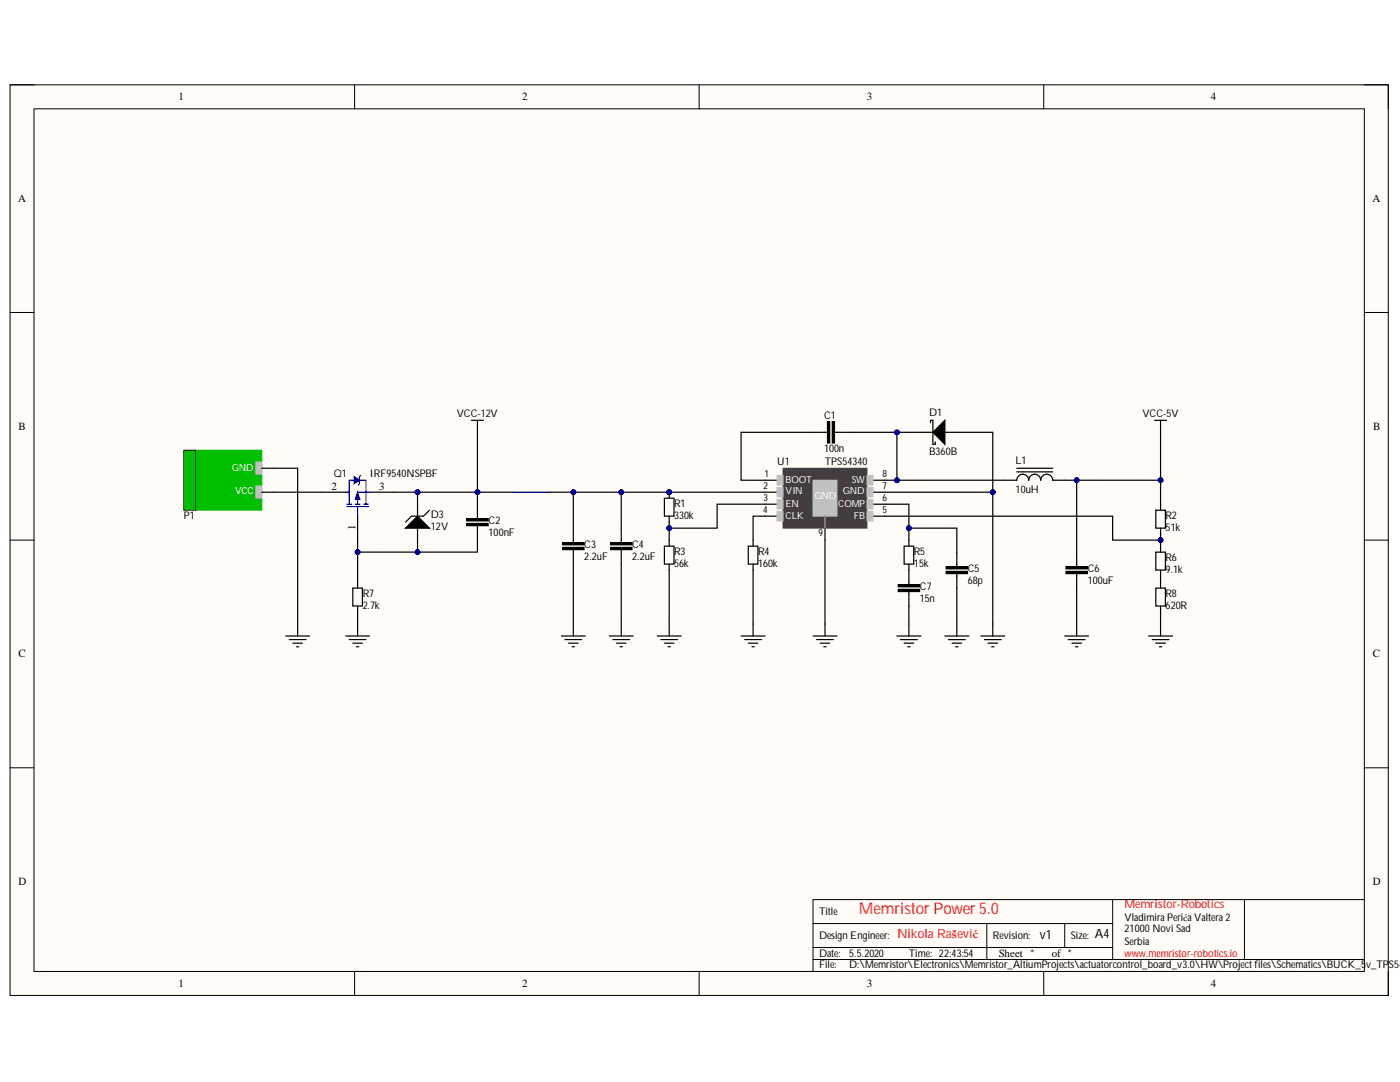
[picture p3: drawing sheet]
<svg xmlns="http://www.w3.org/2000/svg" width="279mm" height="216mm" viewBox="0 0 279 216" stroke-linecap="round" stroke-linejoin="round" font-family="sans-serif">
<defs><g id="words">
<text font-size="3.2" fill="#f00" x="171.4" y="182.4">Memristor Power5.0</text>
<text font-size="2.5" fill="#f00" x="179" y="187.1">Nikola Rašević</text>
<g font-size="2.5">
<text x="207.5" y="187.4">v1</text>
<text x="218.5" y="187.1">A4</text>
</g>
<text font-size="2.4" fill="#f00" x="224.4" y="181.2">Memristor-Robotics</text>
<g font-size="2.2">
<text x="35.6" y="20">1</text>
<text x="104.2" y="20">2</text>
<text x="173" y="20">3</text>
<text x="241.7" y="20">4</text>
<text x="3.6" y="40.3">A</text>
<text x="273.9" y="40.3">A</text>
<text x="3.7" y="85.8">B</text>
<text x="274.1" y="85.8">B</text>
<text x="66.1" y="97.7">2</text>
<text x="75.7" y="97.7">3</text>
<text x="70.9" y="105.7" transform="rotate(-90 70.9 105.7)">1</text>
<text x="3.7" y="131.2">C</text>
<text x="274" y="131.2">C</text>
<text x="3.7" y="176.6">D</text>
<text x="274" y="176.6">D</text>
<text x="199.3" y="190.9">Sheet *</text>
<text x="209.9" y="190.9">of *</text>
<text x="35.6" y="197">1</text>
<text x="104.2" y="197">2</text>
<text x="173" y="197">3</text>
<text x="241.7" y="197">4</text>
</g>
<g font-size="2.1">
<text x="91.2" y="83.3">VCC-12V</text>
<text x="164.5" y="83.5">C1</text>
<text x="185.4" y="83">D1</text>
<text x="228" y="83.3">VCC-5V</text>
<text x="66.6" y="95.3">Q1</text>
<text x="73.8" y="95.3">IRF9540NSPBF</text>
<text x="155.1" y="92.8">U1</text>
<text x="164.5" y="90.2">100n</text>
<text x="164.6" y="92.8">TPS54340</text>
<text x="202.7" y="92.6">L1</text>
<text x="134.5" y="101.2">R1</text>
<text x="202.7" y="98.3">10uH</text>
<text x="36.7" y="103.6">P1</text>
<text x="86" y="103.4">D3</text>
<text x="97.5" y="104.6">C2</text>
<text x="97.5" y="106.9">100nF</text>
<text x="134.5" y="103.6">330k</text>
<text x="232.6" y="103.6">R2</text>
<text x="232.6" y="106">51k</text>
<text x="116.6" y="109.3">C3</text>
<text x="116.6" y="111.7">2.2uF</text>
<text x="126.2" y="109.3">C4</text>
<text x="126.2" y="111.7">2.2uF</text>
<text x="134.5" y="110.7">R3</text>
<text x="134.5" y="113.2">56k</text>
<text x="151.3" y="110.7">R4</text>
<text x="151.3" y="113.2">160k</text>
<text x="182.4" y="110.7">R5</text>
<text x="182.4" y="113.2">15k</text>
<text x="232.6" y="112">R6</text>
<text x="72.4" y="119.1">R7</text>
<text x="183.6" y="117.7">C7</text>
<text x="193.1" y="114.1">C5</text>
<text x="193.1" y="116.5">68p</text>
<text x="217.1" y="114.1">C6</text>
<text x="217.1" y="116.5">100uF</text>
<text x="232.6" y="119.1">R8</text>
<text x="232.6" y="114.4">9.1k</text>
<text x="72.4" y="121.6">2.7k</text>
<text x="183.6" y="120.1">15n</text>
<text x="232.6" y="121.6">620R</text>
<text x="163.5" y="182.5">Title</text>
<text x="224.4" y="183.7">VladimiraPerićaValtera2</text>
<text x="163.5" y="190.9">Date:</text>
<text x="163.5" y="187.3">Design Engineer:</text>
<text x="169.5" y="190.9">5.5.2020</text>
<text x="181.4" y="190.9">Time: 22:43:54</text>
<text x="198.1" y="187.3">Revision:</text>
<text x="213.7" y="187.3">Size:</text>
<text x="224.4" y="186">21000Novi Sad</text>
<text x="224.4" y="188.5">Serbia</text>
<text x="163.5" y="193.2">File:</text>
<text x="169.5" y="193.2">D:\Memristor\Electronics\Memristor_AltiumProjects\actuatorcontrol_board_v3.0\HW\Projectfiles\Schematics\BUCK_5</text>
<text x="272.6" y="193.2">v_TPS543</text>
</g>
<g font-size="2.1" fill="#030000">
<text x="185.4" y="90.7">B360B</text>
<text x="86" y="105.7">12V</text>
</g>
<text font-size="2.1" fill="#f00" x="224.4" y="190.9">www.memristor-robotics.io</text>
<g font-size="1.9" fill="#fff">
<text x="46.3" y="93.9">GND</text>
<text x="46.9" y="98.6">VCC</text>
<text x="156.8" y="101.1">EN</text>
<text x="156.8" y="98.6">VIN</text>
<text x="156.8" y="96.3">BOOT</text>
<text x="162.5" y="99.5">GND</text>
<text x="167.3" y="101.1">COMP</text>
<text x="168.2" y="98.6">GND</text>
<text x="170" y="96.3">SW</text>
<text x="156.8" y="103.5">CLK</text>
<text x="170.4" y="103.5">FB</text>
</g>
<g font-size="1.9">
<text x="152.6" y="95.2">1</text>
<text x="176.1" y="95.2">8</text>
<text x="152.4" y="100">3</text>
<text x="152.4" y="97.6">2</text>
<text x="176.1" y="97.6">7</text>
<text x="176.1" y="100">6</text>
<text x="152.3" y="102.4">4</text>
<text x="163.4" y="106.9">9</text>
<text x="176.1" y="102.4">5</text>
</g>
</g></defs>
<path d="M2 16.9h275.1v181.7h-275.1z" fill-rule="evenodd" fill="#fffcf8"/>
<path d="M2 16.9h275.1v181.7h-275.1z" fill="none" stroke="#000" stroke-width=".2"/>
<path d="M6.8 21.7h265.5v172.1h-265.5z" fill-rule="evenodd" fill="#fffcf8"/>
<g fill="none" stroke="#000" stroke-width=".2">
<path d="M2 16.9h4.8M70.8 16.9v4.8M139.5 16.9v4.8M208.3 16.9v4.8M272.3 16.9h4.8v4.8M6.8 21.7h265.5v172.1h-265.5zM2 62.4h4.8M272.3 62.4h4.8M2 107.8h4.8M272.3 107.8h4.8M2 153.2h4.8M272.3 153.2h4.8"/>
<path d="M222.1 179.5v12M248.4 179.5v12M272.3 179.5h-110v14.3M70.8 193.8v4.8M139.5 193.8v4.8M162.3 184.3h59.8M162.3 191.5h110M162.3 189.1h59.8M196.9 184.3v7.2M208.3 193.8v4.8M212.5 184.3v4.8M277.1 193.8v4.8"/>
</g>
<path d="M64.2 98.2h4.8M73.8 98.2h4.7M94.1 83.9h2.4M95.3 83.9v2.4M71.4 103v4.8M57 126.9h4.8M57.7 127.6h3.4M58.4 128.3h2M59.2 129.1h.4M59.4 124.5v2.4" fill="none" stroke="#000" stroke-width=".24"/>
<path d="M69 98.2h.7v2.4M73 98.2v2.4M73.8 98.2h-2.4v2.4M69.2 101.1h4.3M69.2 100.6h1M70.9 100.6h.9M71.4 101.1v1.9M72.6 100.6h.9" fill="none" stroke="#00f" stroke-width=".24"/>
<path d="M71.4 98.2l.4 1.4h-.9z" fill="#00f"/>
<path d="M71.4 98.2l.4 1.4h-.9z" fill="none" stroke="#00f" stroke-width=".2"/>
<path d="M69.7 95.8v2.4M73 95.8v2.4" fill="none" stroke="#00f" stroke-width=".24"/>
<path d="M70.6 95.1l1.2 .7-1.2 .7z" fill="#00f"/>
<path d="M70.6 95.1l1.2 .7-1.2 .7z" fill="none" stroke="#00f" stroke-width=".2"/>
<path d="M69.7 95.8h3.3M72 94.9l-.3 .2v1.4l-.2 .3" fill="none" stroke="#00f" stroke-width=".24"/>
<g fill="none" stroke="#000" stroke-width=".24">
<path d="M70.4 117.3h1.9v3.6h-1.9zM71.4 116.1v1.2M80.9 105.4l2.4-2.4 2.4 2.4zM83.3 100.6v2.4M83.3 105.4v2.4M85.7 101.8l-1.2 1.2h-2.4l-1.2 1.2M95.3 100.6v2.9M95.3 104.9v2.9M69 126.9h4.8M69.7 127.6h3.3M70.4 128.3h1.9M71.1 129.1h.5"/>
<path d="M71.4 120.9v1.2M71.4 124.5v2.4"/>
</g>
<g fill="#000">
<path d="M80.9 105.4l2.4-2.4 2.4 2.4z"/>
<path d="M93.1 104.4h4.3v.5h-4.3z" fill-rule="evenodd"/>
<path d="M93.1 103.5h4.3v.4h-4.3z" fill-rule="evenodd"/>
</g>
<path d="M93.1 104.4h4.3v.5h-4.3zM93.1 103.5h4.3v.4h-4.3z" fill="none" stroke="#000" stroke-width=".2"/>
<circle cx="133.6" cy="98.2" r=".48" fill="#000080"/>
<circle cx="133.6" cy="98.2" r=".48" fill="none" stroke="#000080" stroke-width=".2"/>
<path d="M133.6 98.2v1.2M133.6 103v1.2" fill="none" stroke="#000" stroke-width=".24"/>
<circle cx="133.6" cy="98.2" r=".48" fill="#000080"/>
<circle cx="133.6" cy="98.2" r=".48" fill="none" stroke="#000080" stroke-width=".2"/>
<g fill="none" stroke="#000" stroke-width=".24">
<path d="M54.6 93.4h4.8v31.1M83.3 98.2v2.4M132.6 99.4h1.9v3.6h-1.9zM162.3 86.3h2.8M166.6 86.3h2.8M183.8 86.3h2.4M185.7 84.3v-.4h.5v4.8h.5v-.5M186.2 86.3l2.4-2.4v4.8zM188.6 86.3h2.4M200.5 95.8h2.4a1.19 1.19 0 0 1 1.2-1.2 1.19 1.19 0 0 1 1.2 1.2 1.19 1.19 0 0 1 1.2-1.2 1.19 1.19 0 0 1 1.2 1.2 1.2 1.2 0 0 1 1.2-1.2 1.2 1.2 0 0 1 1.2 1.2h2.4M202.9 94.2h7.2M202.9 93.4h7.2"/>
<path d="M230.4 83.9h2.4M231.6 83.9v2.4M114.4 105.4v2.9M114.4 109.7v2.9M124 105.4v2.9M124 109.7v2.9M132.6 109h1.9v3.6h-1.9zM133.6 107.8v1.2M133.6 112.6v1.2M149.3 109h2v3.6h-2zM150.3 107.8v1.2M150.3 112.6v1.2"/>
<path d="M180.4 109h1.9v3.6h-1.9zM181.4 107.8v1.2M181.4 112.6v4M181.4 118.1v2.8M191 110.2v2.8M191 114.5v2.8M214.9 110.2v2.8M214.9 114.5v2.8M230.7 101.8h1.9v3.6h-1.9zM230.7 117.3h1.9v3.6h-1.9zM230.7 110.2h1.9v3.6h-1.9zM231.6 100.6v1.2"/>
<path d="M231.6 105.4v1.2M231.6 109v1.2M231.6 113.8v1.1M231.6 116.1v1.2M112 126.9h4.8M112.7 127.6h3.4M113.5 128.3h1.9M114.2 129.1h.5M114.4 124.5v2.4M121.6 126.9h4.8M122.3 127.6h3.4M123 128.3h1.9"/>
<path d="M123.7 129.1h.5M124 124.5v2.4M131.2 126.9h4.7M131.9 127.6h3.3M132.6 128.3h1.9M133.3 129.1h.5M133.6 124.5v2.4M147.9 126.9h4.8M148.6 127.6h3.4M149.3 128.3h2M150.1 129.1h.4M150.3 124.5v2.4"/>
<path d="M162.3 126.9h4.7M163 127.6h3.3M163.7 128.3h1.9M164.4 129.1h.5M164.6 124.5v2.4M179 126.9h4.8M179.7 127.6h3.4M180.4 128.3h1.9M181.2 129.1h.4M181.4 124.5v2.4M188.6 126.9h4.8M189.3 127.6h3.3"/>
<path d="M190 128.3h1.9M190.7 129.1h.5M191 124.5v2.4M195.7 126.9h4.8M196.5 127.6h3.3M197.2 128.3h1.9M197.9 129.1h.5M198.1 124.5v2.4M212.5 126.9h4.8M213.2 127.6h3.3M213.9 128.3h1.9M214.6 129.1h.5"/>
<path d="M214.9 124.5v2.4M229.2 126.9h4.8M229.9 127.6h3.4M230.7 128.3h1.9M231.4 129.1h.5M231.6 120.9v1.2M231.6 124.5v2.4"/>
</g>
<g fill="#000">
<path d="M186.2 86.3l2.4-2.4v4.8z"/>
<path d="M165.1 84.1h.5v4.3h-.5z" fill-rule="evenodd"/>
<path d="M166.1 84.1h.5v4.3h-.5z" fill-rule="evenodd"/>
<path d="M112.3 109.2h4.3v.5h-4.3z" fill-rule="evenodd"/>
<path d="M112.3 108.3h4.3v.4h-4.3z" fill-rule="evenodd"/>
<path d="M121.8 109.2h4.3v.5h-4.3z" fill-rule="evenodd"/>
<path d="M121.8 108.3h4.3v.4h-4.3z" fill-rule="evenodd"/>
<path d="M179.2 117.6h4.3v.5h-4.3z" fill-rule="evenodd"/>
<path d="M179.2 116.6h4.3v.5h-4.3z" fill-rule="evenodd"/>
<path d="M188.8 114h4.3v.5h-4.3z" fill-rule="evenodd"/>
<path d="M188.8 113h4.3v.5h-4.3z" fill-rule="evenodd"/>
<path d="M212.7 114h4.3v.5h-4.3z" fill-rule="evenodd"/>
<path d="M212.7 113h4.3v.5h-4.3z" fill-rule="evenodd"/>
</g>
<path d="M165.1 84.1h.5v4.3h-.5zM166.1 84.1h.5v4.3h-.5zM112.3 109.2h4.3v.5h-4.3zM112.3 108.3h4.3v.4h-4.3zM121.8 109.2h4.3v.5h-4.3zM121.8 108.3h4.3v.4h-4.3zM179.2 117.6h4.3v.5h-4.3zM179.2 116.6h4.3v.5h-4.3zM188.8 114h4.3v.5h-4.3zM188.8 113h4.3v.5h-4.3zM212.7 114h4.3v.5h-4.3zM212.7 113h4.3v.5h-4.3z" fill="none" stroke="#000" stroke-width=".2"/>
<circle cx="83.3" cy="98.2" r=".48" fill="#000080"/>
<circle cx="83.3" cy="98.2" r=".48" fill="none" stroke="#000080" stroke-width=".2"/>
<path d="M71.4 107.8v2.4" fill="none" stroke="#000" stroke-width=".24"/>
<circle cx="71.4" cy="110.2" r=".48" fill="#000080"/>
<circle cx="71.4" cy="110.2" r=".48" fill="none" stroke="#000080" stroke-width=".2"/>
<path d="M83.3 107.8v2.4" fill="none" stroke="#000" stroke-width=".24"/>
<circle cx="83.3" cy="110.2" r=".48" fill="#000080"/>
<circle cx="83.3" cy="110.2" r=".48" fill="none" stroke="#000080" stroke-width=".2"/>
<path d="M95.3 107.8v2.4h-23.9v5.9M71.4 122.1v2.4" fill="none" stroke="#000" stroke-width=".24"/>
<circle cx="83.3" cy="110.2" r=".48" fill="#000080"/>
<circle cx="83.3" cy="110.2" r=".48" fill="none" stroke="#000080" stroke-width=".2"/>
<circle cx="71.4" cy="110.2" r=".48" fill="#000080"/>
<circle cx="71.4" cy="110.2" r=".48" fill="none" stroke="#000080" stroke-width=".2"/>
<path d="M78.5 98.2h16.8v2.4" fill="none" stroke="#000" stroke-width=".24"/>
<circle cx="83.3" cy="98.2" r=".48" fill="#000080"/>
<circle cx="83.3" cy="98.2" r=".48" fill="none" stroke="#000080" stroke-width=".2"/>
<circle cx="95.3" cy="98.2" r=".48" fill="#000080"/>
<circle cx="95.3" cy="98.2" r=".48" fill="none" stroke="#000080" stroke-width=".2"/>
<path d="M54.6 98.2h9.6M124 112.6v11.9M150.3 113.8v10.7M164.6 107.8v16.7M181.4 105.4h9.6v4.8" fill="none" stroke="#000" stroke-width=".24"/>
<circle cx="181.4" cy="105.4" r=".48" fill="#000080"/>
<circle cx="181.4" cy="105.4" r=".48" fill="none" stroke="#000080" stroke-width=".2"/>
<path d="M179 86.3v9.5h-2.4M191 117.3v7.2M181.4 120.9v3.6" fill="none" stroke="#000" stroke-width=".24"/>
<circle cx="179" cy="95.8" r=".48" fill="#000080"/>
<circle cx="179" cy="95.8" r=".48" fill="none" stroke="#000080" stroke-width=".2"/>
<circle cx="179" cy="86.3" r=".48" fill="#000080"/>
<circle cx="179" cy="86.3" r=".48" fill="none" stroke="#000080" stroke-width=".2"/>
<path d="M176.6 98.2h21.5" fill="none" stroke="#000" stroke-width=".24"/>
<circle cx="198.1" cy="98.2" r=".48" fill="#000080"/>
<circle cx="198.1" cy="98.2" r=".48" fill="none" stroke="#000080" stroke-width=".2"/>
<path d="M152.7 98.2h-28.7v7.2M162.3 86.3h-14.4v9.5h4.8" fill="none" stroke="#000" stroke-width=".24"/>
<circle cx="124" cy="98.2" r=".48" fill="#000080"/>
<circle cx="124" cy="98.2" r=".48" fill="none" stroke="#000080" stroke-width=".2"/>
<circle cx="133.6" cy="98.2" r=".48" fill="#000080"/>
<circle cx="133.6" cy="98.2" r=".48" fill="none" stroke="#000080" stroke-width=".2"/>
<path d="M114.4 98.2v7.2" fill="none" stroke="#000" stroke-width=".24"/>
<circle cx="114.4" cy="98.2" r=".48" fill="#000080"/>
<circle cx="114.4" cy="98.2" r=".48" fill="none" stroke="#000080" stroke-width=".2"/>
<path d="M152.7 100.6h-9.6v4.8h-9.5" fill="none" stroke="#000" stroke-width=".24"/>
<circle cx="133.6" cy="105.4" r=".48" fill="#000080"/>
<circle cx="133.6" cy="105.4" r=".48" fill="none" stroke="#000080" stroke-width=".2"/>
<path d="M179 95.8h21.5M152.7 103h-2.4v4.8" fill="none" stroke="#000" stroke-width=".24"/>
<circle cx="179" cy="95.8" r=".48" fill="#000080"/>
<circle cx="179" cy="95.8" r=".48" fill="none" stroke="#000080" stroke-width=".2"/>
<path d="M109.6 98.2h14.4" fill="none" stroke="#000" stroke-width=".24"/>
<circle cx="114.4" cy="98.2" r=".48" fill="#000080"/>
<circle cx="114.4" cy="98.2" r=".48" fill="none" stroke="#000080" stroke-width=".2"/>
<circle cx="124" cy="98.2" r=".48" fill="#000080"/>
<circle cx="124" cy="98.2" r=".48" fill="none" stroke="#000080" stroke-width=".2"/>
<path d="M169.4 86.3h14.4" fill="none" stroke="#000" stroke-width=".24"/>
<circle cx="179" cy="86.3" r=".48" fill="#000080"/>
<circle cx="179" cy="86.3" r=".48" fill="none" stroke="#000080" stroke-width=".2"/>
<path d="M191 86.3h7.1v38.2" fill="none" stroke="#000" stroke-width=".24"/>
<circle cx="198.1" cy="98.2" r=".48" fill="#000080"/>
<circle cx="198.1" cy="98.2" r=".48" fill="none" stroke="#000080" stroke-width=".2"/>
<path d="M133.6 104.2v3.6" fill="none" stroke="#000" stroke-width=".24"/>
<circle cx="133.6" cy="105.4" r=".48" fill="#000080"/>
<circle cx="133.6" cy="105.4" r=".48" fill="none" stroke="#000080" stroke-width=".2"/>
<path d="M114.4 112.6v11.9M133.6 113.8v10.7M231.6 106.6v2.4" fill="none" stroke="#000" stroke-width=".24"/>
<circle cx="231.6" cy="107.8" r=".48" fill="#000080"/>
<circle cx="231.6" cy="107.8" r=".48" fill="none" stroke="#000080" stroke-width=".2"/>
<path d="M176.6 100.6h4.8v7.2M231.6 114.9v1.2M231.6 122.1v2.4" fill="none" stroke="#000" stroke-width=".24"/>
<circle cx="181.4" cy="105.4" r=".48" fill="#000080"/>
<circle cx="181.4" cy="105.4" r=".48" fill="none" stroke="#000080" stroke-width=".2"/>
<path d="M214.9 95.8v14.4" fill="none" stroke="#000" stroke-width=".24"/>
<circle cx="214.9" cy="95.8" r=".48" fill="#000080"/>
<circle cx="214.9" cy="95.8" r=".48" fill="none" stroke="#000080" stroke-width=".2"/>
<path d="M176.6 103h45.5v4.8h9.5" fill="none" stroke="#000" stroke-width=".24"/>
<circle cx="231.6" cy="107.8" r=".48" fill="#000080"/>
<circle cx="231.6" cy="107.8" r=".48" fill="none" stroke="#000080" stroke-width=".2"/>
<path d="M95.3 86.3v11.9h7.2M214.9 117.3v7.2" fill="none" stroke="#000" stroke-width=".24"/>
<circle cx="95.3" cy="98.2" r=".48" fill="#000080"/>
<circle cx="95.3" cy="98.2" r=".48" fill="none" stroke="#000080" stroke-width=".2"/>
<path d="M212.5 95.8h19.1v4.8" fill="none" stroke="#000" stroke-width=".24"/>
<circle cx="231.6" cy="95.8" r=".48" fill="#000080"/>
<circle cx="231.6" cy="95.8" r=".48" fill="none" stroke="#000080" stroke-width=".2"/>
<circle cx="214.9" cy="95.8" r=".48" fill="#000080"/>
<circle cx="214.9" cy="95.8" r=".48" fill="none" stroke="#000080" stroke-width=".2"/>
<path d="M231.6 86.3v9.5" fill="none" stroke="#000" stroke-width=".24"/>
<circle cx="231.6" cy="95.8" r=".48" fill="#000080"/>
<circle cx="231.6" cy="95.8" r=".48" fill="none" stroke="#000080" stroke-width=".2"/>
<path d="M39.1 89.8h13.1v12h-13.1z" fill-rule="evenodd" fill="#00bf00"/>
<path d="M39.1 89.8h13.1v12h-13.1z" fill="none" stroke="#00bf00" stroke-width=".2"/>
<path d="M51 97h1.2v2.4h-1.2z" fill-rule="evenodd" fill="#c0c0c0"/>
<path d="M51 97h1.2v2.4h-1.2z" fill="none" stroke="#c0c0c0" stroke-width=".2"/>
<path d="M51 92.2h1.2v2.4h-1.2z" fill-rule="evenodd" fill="#c0c0c0"/>
<path d="M51 92.2h1.2v2.4h-1.2z" fill="none" stroke="#c0c0c0" stroke-width=".2"/>
<path d="M36.7 89.8h2.4v12h-2.4z" fill-rule="evenodd" fill="#00bf00"/>
<path d="M36.7 89.8h2.4v12h-2.4z" fill="none" stroke="#000" stroke-width=".2"/>
<path d="M52.2 98.2h2.4M52.2 93.4h2.4" fill="none" stroke="#000" stroke-width=".24"/>
<path d="M156.3 93.4h16.7v12h-16.7z" fill-rule="evenodd" fill="#443c3e"/>
<path d="M156.3 93.4h16.7v12h-16.7z" fill="none" stroke="#443c3e" stroke-width=".2"/>
<path d="M152.7 103h2.4" fill="none" stroke="#000" stroke-width=".24"/>
<path d="M162.3 95.8h4.7v7.2h-4.7z" fill-rule="evenodd" fill="#c0c0c0"/>
<path d="M162.3 95.8h4.7v7.2h-4.7z" fill="none" stroke="#c0c0c0" stroke-width=".2"/>
<path d="M152.7 98.2h2.4M152.7 95.8h2.4M174.2 98.2h2.4M174.2 95.8h2.4M152.7 100.6h2.4M164.6 103v4.8M174.2 100.6h2.4M174.2 103h2.4" fill="none" stroke="#000" stroke-width=".24"/>
<path d="M164.6 103v2.4" fill="none" stroke="#c0c0c0" stroke-width=".24"/>
<path d="M155.1 102h1.2v1.9h-1.2z" fill-rule="evenodd" fill="#c0c0c0"/>
<path d="M155.1 102h1.2v1.9h-1.2z" fill="none" stroke="#c0c0c0" stroke-width=".2"/>
<path d="M155.1 99.6h1.2v2h-1.2z" fill-rule="evenodd" fill="#c0c0c0"/>
<path d="M155.1 99.6h1.2v2h-1.2z" fill="none" stroke="#c0c0c0" stroke-width=".2"/>
<path d="M155.1 97.3h1.2v1.9h-1.2z" fill-rule="evenodd" fill="#c0c0c0"/>
<path d="M155.1 97.3h1.2v1.9h-1.2z" fill="none" stroke="#c0c0c0" stroke-width=".2"/>
<path d="M155.1 94.9h1.2v1.9h-1.2z" fill-rule="evenodd" fill="#c0c0c0"/>
<path d="M155.1 94.9h1.2v1.9h-1.2z" fill="none" stroke="#c0c0c0" stroke-width=".2"/>
<path d="M173 94.9h1.2v1.9h-1.2z" fill-rule="evenodd" fill="#c0c0c0"/>
<path d="M173 94.9h1.2v1.9h-1.2z" fill="none" stroke="#c0c0c0" stroke-width=".2"/>
<path d="M173 97.3h1.2v1.9h-1.2z" fill-rule="evenodd" fill="#c0c0c0"/>
<path d="M173 97.3h1.2v1.9h-1.2z" fill="none" stroke="#c0c0c0" stroke-width=".2"/>
<path d="M173 99.6h1.2v2h-1.2z" fill-rule="evenodd" fill="#c0c0c0"/>
<path d="M173 99.6h1.2v2h-1.2z" fill="none" stroke="#c0c0c0" stroke-width=".2"/>
<path d="M173 102h1.2v1.9h-1.2z" fill-rule="evenodd" fill="#c0c0c0"/>
<path d="M173 102h1.2v1.9h-1.2z" fill="none" stroke="#c0c0c0" stroke-width=".2"/>
<path d="M102.5 98.2h7.1" fill="none" stroke="#000080" stroke-width=".24"/>
<use href="#words"/>
</svg>
